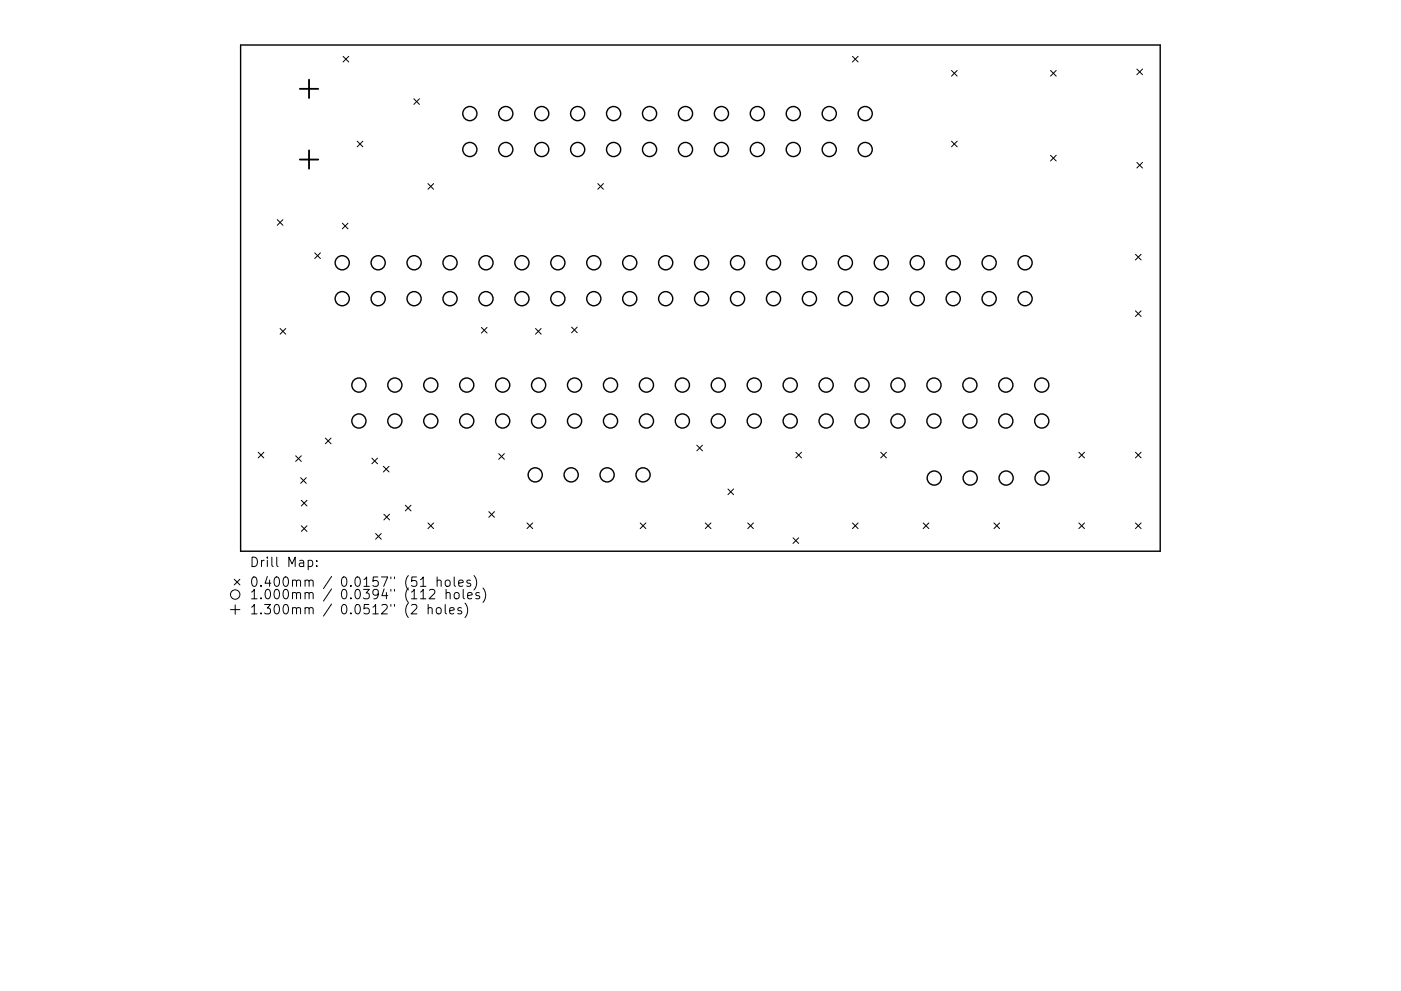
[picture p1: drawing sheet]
<svg xmlns="http://www.w3.org/2000/svg" width="297mm" height="210mm" viewBox="0 0 297 210" stroke-linecap="round" stroke-linejoin="round" font-family="sans-serif">
<defs><g id="words">
<g font-size="2.8">
<text x="52.9" y="120.3">Drill Map:</text>
<text x="52.9" y="124.5">0.400mm / 0.0157&quot; (51 holes)</text>
<text x="52.9" y="127.1">1.000mm / 0.0394&quot; (112 holes)</text>
<text x="52.9" y="130.3">1.300mm / 0.0512&quot; (2 holes)</text>
</g>
</g></defs>
<g fill="none" stroke="#000" stroke-width=".3">
<path d="M51 9.6h195v107.4h-195z"/>
<circle cx="99.6" cy="24.1" r="1.5"/>
<circle cx="99.6" cy="31.7" r="1.5"/>
<circle cx="107.2" cy="24.1" r="1.5"/>
<circle cx="107.2" cy="31.7" r="1.5"/>
<circle cx="114.9" cy="31.7" r="1.5"/>
<circle cx="114.9" cy="24.1" r="1.5"/>
<circle cx="122.5" cy="24.1" r="1.5"/>
<circle cx="122.5" cy="31.7" r="1.5"/>
<circle cx="130.1" cy="24.1" r="1.5"/>
<circle cx="130.1" cy="31.7" r="1.5"/>
<circle cx="137.7" cy="24.1" r="1.5"/>
<circle cx="137.7" cy="31.7" r="1.5"/>
<circle cx="145.3" cy="24.1" r="1.5"/>
<circle cx="145.3" cy="31.7" r="1.5"/>
<circle cx="153" cy="31.7" r="1.5"/>
<circle cx="153" cy="24.1" r="1.5"/>
<circle cx="160.6" cy="24.1" r="1.5"/>
<circle cx="160.6" cy="31.7" r="1.5"/>
<circle cx="168.2" cy="24.1" r="1.5"/>
<circle cx="168.2" cy="31.7" r="1.5"/>
<circle cx="175.8" cy="24.1" r="1.5"/>
<circle cx="175.8" cy="31.7" r="1.5"/>
<circle cx="183.4" cy="24.1" r="1.5"/>
<circle cx="183.4" cy="31.7" r="1.5"/>
<circle cx="72.6" cy="55.8" r="1.5"/>
<circle cx="80.2" cy="55.8" r="1.5"/>
<circle cx="87.8" cy="55.8" r="1.5"/>
<circle cx="95.4" cy="55.8" r="1.5"/>
<circle cx="103" cy="55.8" r="1.5"/>
<circle cx="110.7" cy="55.8" r="1.5"/>
<circle cx="118.3" cy="55.8" r="1.5"/>
<circle cx="125.9" cy="55.8" r="1.5"/>
<circle cx="133.5" cy="55.8" r="1.5"/>
<circle cx="141.1" cy="55.8" r="1.5"/>
<circle cx="148.8" cy="55.8" r="1.5"/>
<circle cx="156.4" cy="55.8" r="1.5"/>
<circle cx="164" cy="55.8" r="1.5"/>
<circle cx="171.6" cy="55.8" r="1.5"/>
<circle cx="179.2" cy="55.8" r="1.5"/>
<circle cx="186.9" cy="55.8" r="1.5"/>
<circle cx="194.5" cy="55.8" r="1.5"/>
<circle cx="202.1" cy="55.8" r="1.5"/>
<circle cx="209.7" cy="55.8" r="1.5"/>
<circle cx="217.3" cy="55.8" r="1.5"/>
<circle cx="72.6" cy="63.4" r="1.5"/>
<circle cx="80.2" cy="63.4" r="1.5"/>
<circle cx="87.8" cy="63.4" r="1.5"/>
<circle cx="95.4" cy="63.4" r="1.5"/>
<circle cx="103" cy="63.4" r="1.5"/>
<circle cx="110.7" cy="63.4" r="1.5"/>
<circle cx="118.3" cy="63.4" r="1.5"/>
<circle cx="125.9" cy="63.4" r="1.5"/>
<circle cx="133.5" cy="63.4" r="1.5"/>
<circle cx="141.1" cy="63.4" r="1.5"/>
<circle cx="148.8" cy="63.4" r="1.5"/>
<circle cx="156.4" cy="63.4" r="1.5"/>
<circle cx="164" cy="63.4" r="1.5"/>
<circle cx="171.6" cy="63.4" r="1.5"/>
<circle cx="179.2" cy="63.4" r="1.5"/>
<circle cx="186.9" cy="63.4" r="1.5"/>
<circle cx="194.5" cy="63.4" r="1.5"/>
<circle cx="202.1" cy="63.4" r="1.5"/>
<circle cx="209.7" cy="63.4" r="1.5"/>
<circle cx="217.3" cy="63.4" r="1.5"/>
<circle cx="76.1" cy="81.7" r="1.5"/>
<circle cx="76.1" cy="89.3" r="1.5"/>
<circle cx="83.7" cy="89.3" r="1.5"/>
<circle cx="83.7" cy="81.7" r="1.5"/>
<circle cx="91.3" cy="89.3" r="1.5"/>
<circle cx="91.3" cy="81.7" r="1.5"/>
<circle cx="99" cy="89.3" r="1.5"/>
<circle cx="99" cy="81.7" r="1.5"/>
<circle cx="106.6" cy="81.7" r="1.5"/>
<circle cx="106.6" cy="89.3" r="1.5"/>
<circle cx="114.2" cy="89.3" r="1.5"/>
<circle cx="114.2" cy="81.7" r="1.5"/>
<circle cx="121.8" cy="81.7" r="1.5"/>
<circle cx="121.8" cy="89.3" r="1.5"/>
<circle cx="129.4" cy="81.7" r="1.5"/>
<circle cx="129.4" cy="89.3" r="1.5"/>
<circle cx="137.1" cy="89.3" r="1.5"/>
<circle cx="137.1" cy="81.7" r="1.5"/>
<circle cx="144.7" cy="81.7" r="1.5"/>
<circle cx="144.7" cy="89.3" r="1.5"/>
<circle cx="152.3" cy="89.3" r="1.5"/>
<circle cx="152.3" cy="81.7" r="1.5"/>
<circle cx="159.9" cy="81.7" r="1.5"/>
<circle cx="159.9" cy="89.3" r="1.5"/>
<circle cx="167.5" cy="89.3" r="1.5"/>
<circle cx="167.5" cy="81.7" r="1.5"/>
<circle cx="175.2" cy="81.7" r="1.5"/>
<circle cx="175.2" cy="89.3" r="1.5"/>
<circle cx="182.8" cy="89.3" r="1.5"/>
<circle cx="182.8" cy="81.7" r="1.5"/>
<circle cx="190.4" cy="89.3" r="1.5"/>
<circle cx="190.4" cy="81.7" r="1.5"/>
<circle cx="198" cy="89.3" r="1.5"/>
<circle cx="198" cy="81.7" r="1.5"/>
<circle cx="205.6" cy="81.7" r="1.5"/>
<circle cx="205.6" cy="89.3" r="1.5"/>
<circle cx="213.3" cy="89.3" r="1.5"/>
<circle cx="213.3" cy="81.7" r="1.5"/>
<circle cx="220.9" cy="89.3" r="1.5"/>
<circle cx="220.9" cy="81.7" r="1.5"/>
<circle cx="113.5" cy="100.8" r="1.5"/>
<circle cx="121.1" cy="100.8" r="1.5"/>
<circle cx="128.7" cy="100.8" r="1.5"/>
<circle cx="136.3" cy="100.8" r="1.5"/>
<circle cx="198.1" cy="101.4" r="1.5"/>
<circle cx="205.7" cy="101.4" r="1.5"/>
<circle cx="213.3" cy="101.4" r="1.5"/>
<circle cx="220.9" cy="101.4" r="1.5"/>
</g>
<g fill="none" stroke="#000" stroke-width=".21">
<path d="M72.7 12l1.2 1.2M73.9 12l-1.2 1.2M180.7 12l1.2 1.2M181.9 12l-1.2 1.2M201.7 15l1.2 1.2M202.9 15l-1.2 1.2M222.7 15l1.2 1.2M223.9 15l-1.2 1.2M241 14.7l1.2 1.2M242.2 14.7l-1.2 1.2M75.7 30l1.2 1.2M76.9 30l-1.2 1.2"/>
<path d="M87.7 21l1.2 1.2M88.9 21l-1.2 1.2M90.7 39l1.2 1.2M91.9 39l-1.2 1.2M126.7 39l1.2 1.2M127.9 39l-1.2 1.2M201.7 30l1.2 1.2M202.9 30l-1.2 1.2M222.7 33l1.2 1.2M223.9 33l-1.2 1.2M241 34.5l1.2 1.2M242.2 34.5l-1.2 1.2"/>
<path d="M58.8 46.6l1.2 1.2M60 46.6l-1.2 1.2M66.7 53.7l1.2 1.2M67.9 53.7l-1.2 1.2M72.6 47.4l1.2 1.2M73.8 47.4l-1.2 1.2M240.7 54l1.2 1.2M241.9 54l-1.2 1.2M59.4 69.7l1.2 1.2M60.6 69.7l-1.2 1.2M102.1 69.5l1.2 1.2M103.3 69.5l-1.2 1.2"/>
<path d="M113.5 69.7l1.2 1.2M114.7 69.7l-1.2 1.2M121.2 69.4l1.2 1.2M122.4 69.4l-1.2 1.2M240.7 66l1.2 1.2M241.9 66l-1.2 1.2M54.7 96l1.2 1.2M55.9 96l-1.2 1.2M62.7 96.7l1.2 1.2M63.9 96.7l-1.2 1.2M69 93l1.2 1.2M70.2 93l-1.2 1.2"/>
<path d="M78.8 97.2l1.2 1.2M80 97.2l-1.2 1.2M81.3 98.9l1.2 1.2M82.5 98.9l-1.2 1.2M105.7 96.3l1.2 1.2M106.9 96.3l-1.2 1.2M147.7 94.5l1.2 1.2M148.9 94.5l-1.2 1.2M168.7 96l1.2 1.2M169.9 96l-1.2 1.2M186.7 96l1.2 1.2M187.9 96l-1.2 1.2"/>
<path d="M228.7 96l1.2 1.2M229.9 96l-1.2 1.2M240.7 96l1.2 1.2M241.9 96l-1.2 1.2M63.7 101.4l1.2 1.2M63.9 106.2l1.2 1.2M63.9 111.6l1.2 1.2M64.9 101.4l-1.2 1.2M65.1 106.2l-1.2 1.2M65.1 111.6l-1.2 1.2M65.3 119l.6-.1 .4 .4v.5l-.2 .3h-.8M67.2 119v.2"/>
<path d="M79.6 113.2l1.2 1.2M80.8 113.2l-1.2 1.2M81.4 109.1l1.2 1.2M82.6 109.1l-1.2 1.2M85.9 107.2l1.2 1.2M87.1 107.2l-1.2 1.2M90.7 111l1.2 1.2M91.9 111l-1.2 1.2M103.6 108.6l1.2 1.2M104.8 108.6l-1.2 1.2M111.7 111l1.2 1.2M112.9 111l-1.2 1.2"/>
<path d="M135.7 111l1.2 1.2M136.9 111l-1.2 1.2M149.5 111l1.2 1.2M150.7 111l-1.2 1.2M154.3 103.8l1.2 1.2M155.5 103.8l-1.2 1.2M158.5 111l1.2 1.2M159.7 111l-1.2 1.2M168.1 114.1l1.2 1.2M169.3 114.1l-1.2 1.2M180.7 111l1.2 1.2M181.9 111l-1.2 1.2"/>
<path d="M195.7 111l1.2 1.2M196.9 111l-1.2 1.2M210.7 111l1.2 1.2M211.9 111l-1.2 1.2M228.7 111l1.2 1.2M229.9 111l-1.2 1.2M240.7 111l1.2 1.2M241.9 111l-1.2 1.2M48.9 129.3h2M49.7 122.9l1.2 1.2M49.9 128.3v2M50.9 122.9l-1.2 1.2"/>
<path d="M67.2 120v.2M90.8 129.1l.3-.2 .4 .1 .1 1.2M90.8 128.2v2M91.1 125.2l.2-.2 .7 .1a.54 .54 0 0 1 .1 .8l-1.1 1.1h1.2M92.6 129.1l.3-.2 .4 .1 .2 .3v.6a.54 .54 0 0 1-.5 .4 .54 .54 0 0 1-.5-.4zM92.7 123.3a.5 .5 0 0 1 .8 .1v1M92.7 122.4v2M94.4 128.2v1.8l.3 .2M94.5 123.3a.54 .54 0 0 1 .5-.2 .54 .54 0 0 1 .4 .4v.5a.54 .54 0 0 1-.5 .4 .54 .54 0 0 1-.5-.4zM94.6 125.9a.5 .5 0 0 1 .8 .1v1M94.6 125v2M95.3 129.6l1-.2-.1-.4-.6-.1-.3 .3 .1 1h.8"/>
<path d="M96.3 122.4v1.7l.3 .3M96.4 125.9a.54 .54 0 0 1 .5-.2 .54 .54 0 0 1 .4 .4v.6a.54 .54 0 0 1-.5 .4 .54 .54 0 0 1-.5-.4zM97.3 123.7l.9-.2-.1-.3-.6-.1-.2 .3v.9h.8M97.8 129l-.5-.1-.2 .3 .1 .3 .6 .2v.5h-.7M98.2 125v1.8l.3 .2M98.6 128a2.29 2.29 0 0 1 0 3M99.2 126.4l.9-.2-.1-.4-.6-.1-.2 .3 .1 1h.7M99.7 123.2l-.4-.1-.3 .3 .1 .2 .6 .2v.5h-.7M100.5 122.1a2.29 2.29 0 0 1 0 3.1M101.6 125.8l-.4-.1-.3 .3 .1 .3 .6 .2v.5h-.7M102.4 124.8a2.29 2.29 0 0 1 0 3"/>
<circle cx="49.9" cy="126.1" r="1"/>
</g>
<path d="M63.6 18.9h3.9M65.5 16.9v3.9M63.6 33.9h3.9M65.5 31.9v3.9" fill="none" stroke="#000" stroke-width=".39"/>
<use href="#words"/>
</svg>
